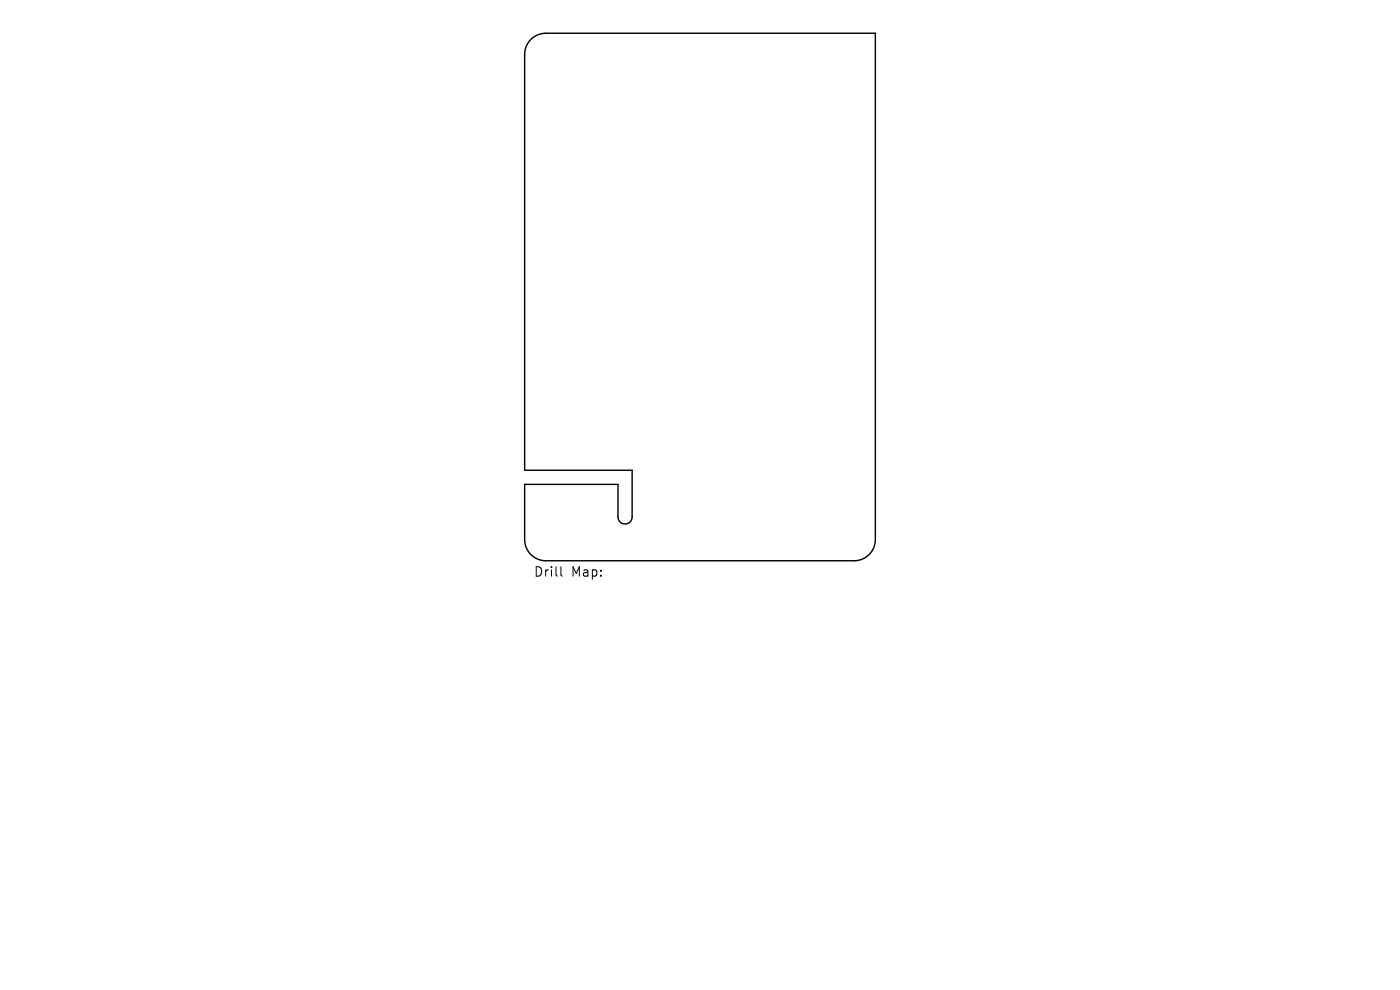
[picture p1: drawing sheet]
<svg xmlns="http://www.w3.org/2000/svg" width="297mm" height="210mm" viewBox="0 0 297 210" stroke-linecap="round" stroke-linejoin="round" font-family="sans-serif">
<defs><g id="words">
<g font-size="2.8">
<text x="113.2" y="122.6">Drill</text>
<text x="121.2" y="122.6">Map:</text>
</g>
</g></defs>
<path d="M131.1 109.7a1.5 1.5 0 0 0 1.5 1.5 1.5 1.5 0 0 0 1.5-1.5M131.1 109.7v-6.9h-19.8v11.7a4.5 4.5 0 0 0 4.5 4.5h65.4a4.5 4.5 0 0 0 4.5-4.5v-107.4h-69.9a4.5 4.5 0 0 0-4.5 4.5v88.2h22.8v9.9" fill="none" stroke="#000" stroke-width=".3"/>
<path d="M119 120.2v1.7l.3 .3" fill="none" stroke="#000" stroke-width=".21"/>
<use href="#words"/>
</svg>
